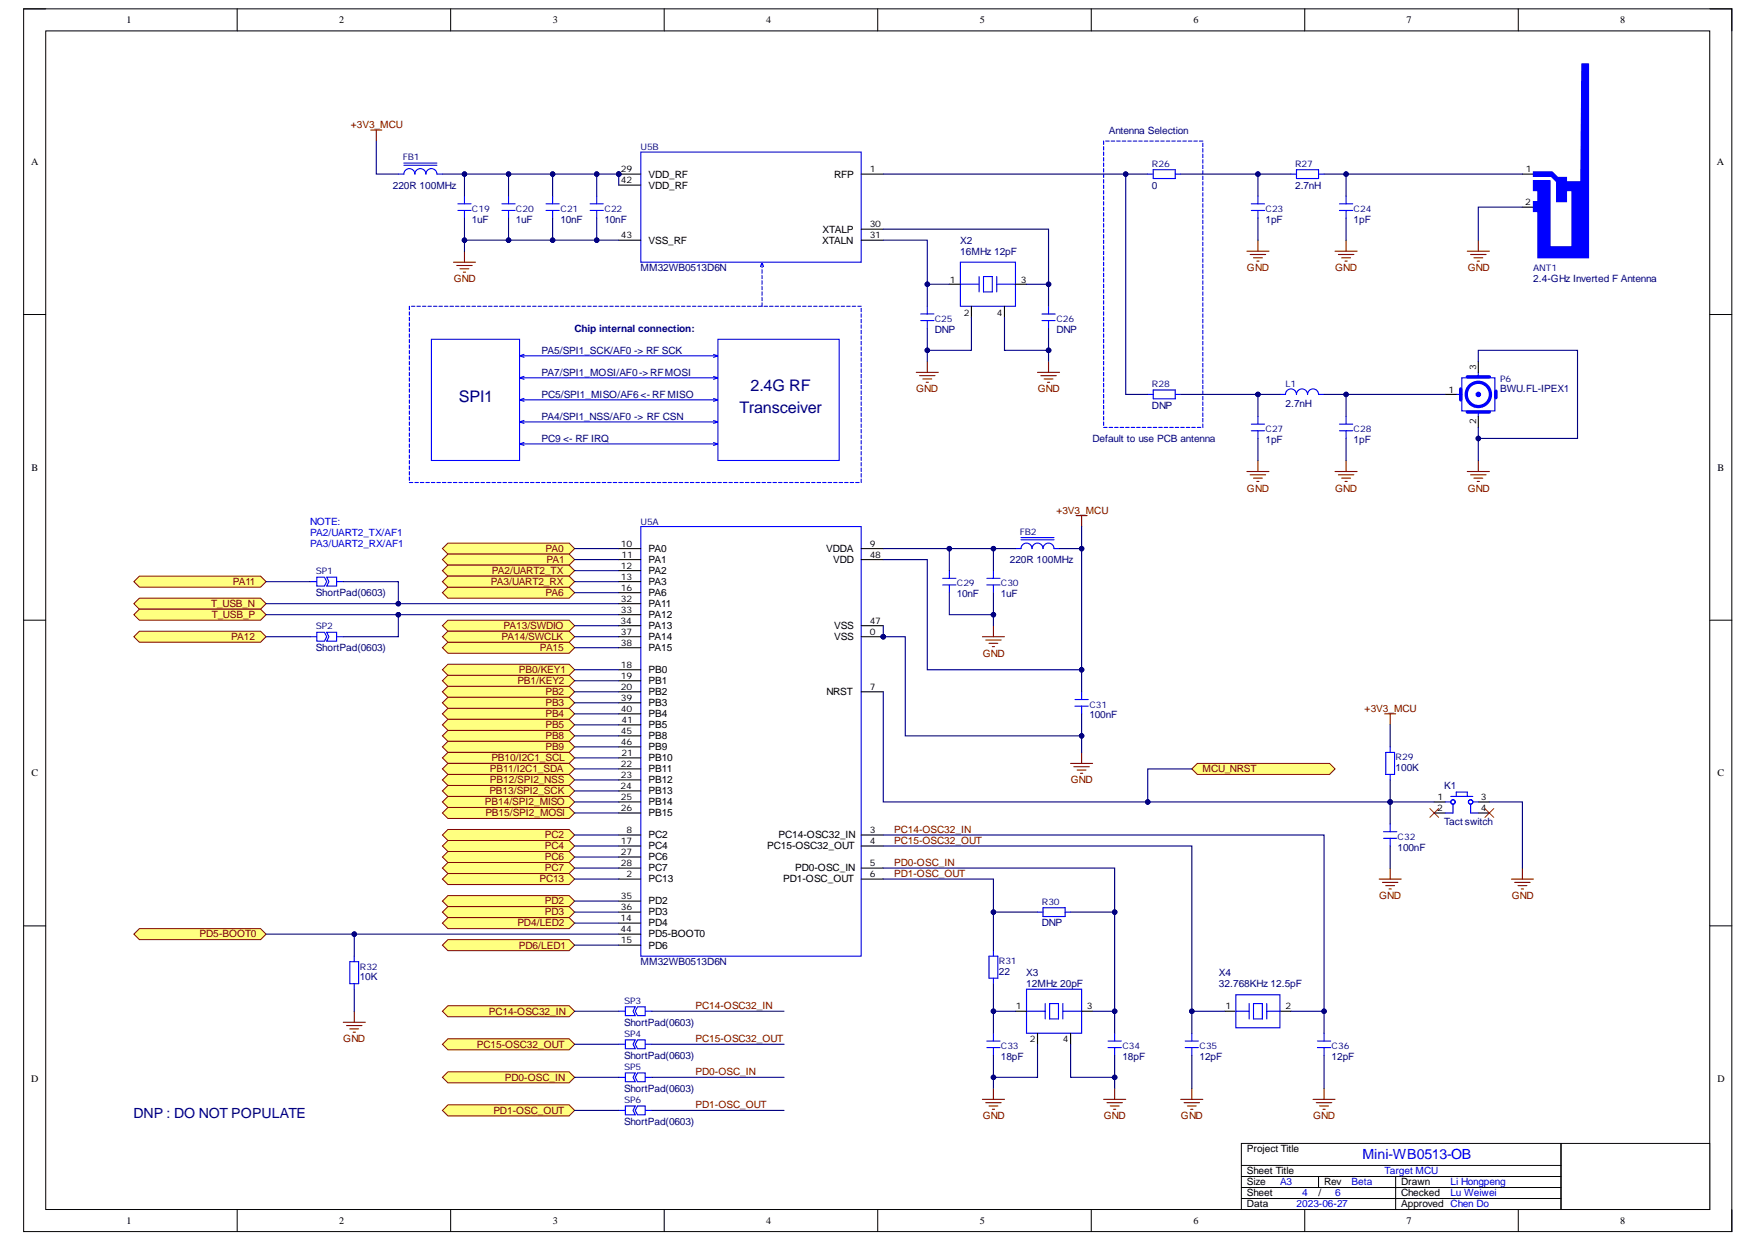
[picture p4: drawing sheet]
<svg xmlns="http://www.w3.org/2000/svg" width="297mm" height="210mm" viewBox="0 0 297 210" stroke-linecap="round" stroke-linejoin="round" font-family="sans-serif">
<defs><g id="words">
<g font-size="2.7" fill="#000080">
<text x="77.6" y="68">SPI1</text>
<text x="125" y="69.8">Transceiver</text>
<text x="126.9" y="66.1">2.4G RF</text>
</g>
<text font-size="2.4" fill="#000080" x="22.6" y="189">DNP : DO NOT POPULATE</text>
<text font-size="2.4" fill="#00f" x="230.4" y="195.9">Mini-WB0513-OB</text>
<g font-size="1.7">
<text x="21.4" y="3.9">1</text>
<text x="57.4" y="3.9">2</text>
<text x="93.5" y="3.9">3</text>
<text x="129.5" y="3.9">4</text>
<text x="165.6" y="3.9">5</text>
<text x="201.8" y="3.9">6</text>
<text x="237.8" y="3.9">7</text>
<text x="273.9" y="3.9">8</text>
<text x="5.2" y="27.9">A</text>
<text x="290.3" y="27.9">A</text>
<text x="109.6" y="30">VDD_RF</text>
<text x="109.6" y="31.9">VDD_RF</text>
<text x="141" y="30">RFP</text>
<text x="109.6" y="41.2">VSS_RF</text>
<text x="139" y="41.2">XTALN</text>
<text x="139.1" y="39.3">XTALP</text>
<text x="5.3" y="79.5">B</text>
<text x="290.3" y="79.5">B</text>
<text x="109.6" y="93.3">PA0</text>
<text x="109.6" y="95.2">PA1</text>
<text x="139.7" y="93.3">VDDA</text>
<text x="140.9" y="95.2">VDD</text>
<text x="109.6" y="97">PA2</text>
<text x="109.6" y="98.9">PA3</text>
<text x="109.6" y="100.8">PA6</text>
<text x="109.6" y="102.6">PA11</text>
<text x="109.6" y="104.5">PA12</text>
<text x="109.6" y="106.3">PA13</text>
<text x="141" y="106.3">VSS</text>
<text x="109.6" y="113.8">PB0</text>
<text x="109.6" y="108.2">PA14</text>
<text x="109.6" y="110.1">PA15</text>
<text x="141" y="108.2">VSS</text>
<text x="109.6" y="115.6">PB1</text>
<text x="109.6" y="117.5">PB2</text>
<text x="109.6" y="119.4">PB3</text>
<text x="139.8" y="117.5">NRST</text>
<text x="109.6" y="121.2">PB4</text>
<text x="109.6" y="124.9">PB8</text>
<text x="109.6" y="123.1">PB5</text>
<text x="5.3" y="131.2">C</text>
<text x="109.6" y="128.7">PB10</text>
<text x="109.6" y="130.5">PB11</text>
<text x="109.6" y="126.8">PB9</text>
<text x="290.3" y="131.2">C</text>
<text x="109.6" y="132.4">PB12</text>
<text x="109.6" y="134.2">PB13</text>
<text x="109.6" y="136.1">PB14</text>
<text x="109.6" y="138">PB15</text>
<text x="109.6" y="143.5">PC4</text>
<text x="109.6" y="141.7">PC2</text>
<text x="129.7" y="143.5">PC15-OSC32_OUT</text>
<text x="131.6" y="141.7">PC14-OSC32_IN</text>
<text x="109.6" y="149.1">PC13</text>
<text x="109.6" y="145.4">PC6</text>
<text x="109.6" y="147.2">PC7</text>
<text x="132.4" y="149.1">PD1-OSC_OUT</text>
<text x="134.4" y="147.2">PD0-OSC_IN</text>
<text x="109.6" y="154.7">PD3</text>
<text x="109.6" y="152.8">PD2</text>
<text x="109.6" y="158.4">PD5-BOOT0</text>
<text x="109.6" y="156.5">PD4</text>
<text x="109.6" y="160.4">PD6</text>
<text x="5.2" y="182.8">D</text>
<text x="290.3" y="182.8">D</text>
<text x="210.8" y="194.8">Project Title</text>
<text x="210.8" y="198.5">Sheet Title</text>
<text x="210.8" y="202.2">Sheet</text>
<text x="210.8" y="200.3">Size</text>
<text x="222.9" y="202.2">/</text>
<text x="223.8" y="200.3">Rev</text>
<text x="236.9" y="202.2">Checked</text>
<text x="236.9" y="200.3">Drawn</text>
<text x="21.4" y="206.8">1</text>
<text x="57.4" y="206.8">2</text>
<text x="93.5" y="206.8">3</text>
<text x="129.5" y="206.8">4</text>
<text x="165.6" y="206.8">5</text>
<text x="201.8" y="206.8">6</text>
<text x="210.8" y="204.1">Data</text>
<text x="236.9" y="204.1">Approved Chen Do</text>
<text x="237.8" y="206.8">7</text>
<text x="273.9" y="206.8">8</text>
</g>
<g font-size="1.7" fill="#800000">
<text x="59.3" y="21.6">+3V3_MCU</text>
<text x="76.7" y="47.7">GND</text>
<text x="210.8" y="45.8">GND</text>
<text x="225.7" y="45.8">GND</text>
<text x="248.1" y="45.8">GND</text>
<text x="154.9" y="66.3">GND</text>
<text x="175.5" y="66.3">GND</text>
<text x="210.8" y="83.1">GND</text>
<text x="225.7" y="83.1">GND</text>
<text x="248.1" y="83.1">GND</text>
<text x="178.6" y="86.8">+3V3_MCU</text>
<text x="92.2" y="93.3">PA0</text>
<text x="92.4" y="95.2">PA1</text>
<text x="39.3" y="98.9">PA11</text>
<text x="83" y="98.9">PA3/UART2_RX</text>
<text x="83.2" y="97">PA2/UART2_TX</text>
<text x="92.2" y="100.8">PA6</text>
<text x="35.7" y="102.6">T_USB_N</text>
<text x="35.8" y="104.5">T_USB_P</text>
<text x="85.1" y="106.3">PA13/SWDIO</text>
<text x="39.1" y="108.2">PA12</text>
<text x="84.8" y="108.2">PA14/SWCLK</text>
<text x="87.7" y="113.8">PB0/KEY1</text>
<text x="91.3" y="110.1">PA15</text>
<text x="166.2" y="111">GND</text>
<text x="87.5" y="115.6">PB1/KEY2</text>
<text x="92.2" y="117.5">PB2</text>
<text x="92.2" y="119.4">PB3</text>
<text x="92.2" y="121.2">PB4</text>
<text x="92.2" y="124.9">PB8</text>
<text x="92.2" y="123.1">PB5</text>
<text x="230.7" y="120.3">+3V3_MCU</text>
<text x="82.8" y="130.5">PB11/I2C1_SDA</text>
<text x="83.1" y="128.7">PB10/I2C1_SCL</text>
<text x="92.2" y="126.8">PB9</text>
<text x="203.3" y="130.5">MCU_NRST</text>
<text x="82" y="136.1">PB14/SPI2_MISO</text>
<text x="82.1" y="138">PB15/SPI2_MOSI</text>
<text x="82.7" y="134.2">PB13/SPI2_SCK</text>
<text x="82.8" y="132.4">PB12/SPI2_NSS</text>
<text x="181" y="132.4">GND</text>
<text x="92.1" y="141.7">PC2</text>
<text x="92.1" y="143.5">PC4</text>
<text x="151.2" y="140.7">PC14-OSC32_IN</text>
<text x="151.2" y="142.6">PC15-OSC32_OUT</text>
<text x="91.2" y="149.1">PC13</text>
<text x="92.1" y="145.4">PC6</text>
<text x="92.1" y="147.2">PC7</text>
<text x="151.2" y="146.3">PD0-OSC_IN</text>
<text x="151.2" y="148.2">PD1-OSC_OUT</text>
<text x="92.1" y="152.8">PD2</text>
<text x="92.1" y="154.7">PD3</text>
<text x="233.2" y="151.9">GND</text>
<text x="255.6" y="151.9">GND</text>
<text x="33.8" y="158.4">PD5-BOOT0</text>
<text x="87.5" y="156.5">PD4/LED2</text>
<text x="87.7" y="160.4">PD6/LED1</text>
<text x="82.7" y="171.5">PC14-OSC32_IN</text>
<text x="117.6" y="170.6">PC14-OSC32_IN</text>
<text x="58" y="176.2">GND</text>
<text x="80.6" y="177.1">PC15-OSC32_OUT</text>
<text x="117.6" y="176.2">PC15-OSC32_OUT</text>
<text x="85.4" y="182.7">PD0-OSC_IN</text>
<text x="117.6" y="181.7">PD0-OSC_IN</text>
<text x="83.4" y="188.2">PD1-OSC_OUT</text>
<text x="117.6" y="187.3">PD1-OSC_OUT</text>
<text x="166.2" y="189.2">GND</text>
<text x="186.6" y="189.2">GND</text>
<text x="199.7" y="189.2">GND</text>
<text x="222" y="189.2">GND</text>
</g>
<g font-size="1.7" fill="#000080">
<text x="187.5" y="22.6">Antenna Selection</text>
<text x="66.4" y="31.9">220R 100MHz</text>
<text x="194.7" y="31.9">0</text>
<text x="218.9" y="31.9">2.7nH</text>
<text x="79.8" y="37.6">1uF</text>
<text x="87.2" y="37.6">1uF</text>
<text x="94.7" y="37.6">10nF</text>
<text x="102.2" y="37.6">10nF</text>
<text x="162.3" y="41.2">X2</text>
<text x="213.9" y="37.6">1pF</text>
<text x="228.8" y="37.6">1pF</text>
<text x="108.3" y="45.8">MM32WB0513D6N</text>
<text x="162.3" y="43">16MHz 12pF</text>
<text x="259.2" y="47.7">2.4-GHz Inverted F Antenna</text>
<text x="91.5" y="59.8">PA5/SPI1_SCK/AF0 -&gt; RF SCK</text>
<text x="97.1" y="56">Chip internal connection:</text>
<text x="158" y="56.2">DNP</text>
<text x="178.6" y="56.2">DNP</text>
<text x="91.5" y="63.5">PA7/SPI1_MOSI/AF0-&gt;RFMOSI</text>
<text x="91.5" y="70.9">PA4/SPI1_NSS/AF0 -&gt; RF CSN</text>
<text x="91.5" y="67.2">PC5/SPI1_MISO/AF6 &lt;- RF MISO</text>
<text x="194.7" y="69.1">DNP</text>
<text x="217.3" y="68.7">2.7nH</text>
<text x="253.6" y="66.3">BWU.FL-IPEX1</text>
<text x="91.5" y="74.6">PC9 &lt;- RF IRQ</text>
<text x="184.7" y="74.6">Default to use PCB antenna</text>
<text x="213.9" y="74.9">1pF</text>
<text x="228.8" y="74.9">1pF</text>
<text x="170.7" y="95.2">220R 100MHz</text>
<text x="53.4" y="100.8">ShortPad(0603)</text>
<text x="161.8" y="100.9">10nF</text>
<text x="169.2" y="100.9">1uF</text>
<text x="53.4" y="110.1">ShortPad(0603)</text>
<text x="184.2" y="121.4">100nF</text>
<text x="235.9" y="130.3">100K</text>
<text x="244.1" y="133.3">K1</text>
<text x="236.3" y="143.8">100nF</text>
<text x="244.1" y="139.5">Tact switch</text>
<text x="176.1" y="156.5">DNP</text>
<text x="60.8" y="165.7">10K</text>
<text x="108.3" y="163.1">MM32WB0513D6N</text>
<text x="168.9" y="164.7">22</text>
<text x="173.5" y="165">X3</text>
<text x="173.5" y="166.9">12MHz 20pF</text>
<text x="206.1" y="165">X4</text>
<text x="206.1" y="166.9">32.768KHz 12.5pF</text>
<text x="105.5" y="173.4">ShortPad(0603)</text>
<text x="105.5" y="178.9">ShortPad(0603)</text>
<text x="169.2" y="179.1">18pF</text>
<text x="189.8" y="179.1">18pF</text>
<text x="202.8" y="179.1">12pF</text>
<text x="225.1" y="179.1">12pF</text>
<text x="105.5" y="184.5">ShortPad(0603)</text>
<text x="105.5" y="190.1">ShortPad(0603)</text>
</g>
<g font-size="1.7" fill="#00f">
<text x="52.5" y="88.7">NOTE:</text>
<text x="52.5" y="90.5">PA2/UART2_TX/AF1</text>
<text x="52.5" y="92.4">PA3/UART2_RX/AF1</text>
<text x="216.4" y="200.3">A3</text>
<text x="220.1" y="202.2">4</text>
<text x="225.7" y="202.2">6</text>
<text x="228.5" y="200.3">Beta</text>
<text x="234.1" y="198.5">Target MCU</text>
<text x="245.2" y="200.3">Li Hongpeng</text>
<text x="245.2" y="202.2">Lu Weiwei</text>
<text x="219.2" y="204.1">2023-06-27</text>
</g>
<g font-size="1.5" fill="#000080">
<text x="68.1" y="27">FB1</text>
<text x="108.3" y="25.4">U5B</text>
<text x="194.7" y="28.1">R26</text>
<text x="218.9" y="28.1">R27</text>
<text x="79.8" y="35.8">C19</text>
<text x="87.2" y="35.8">C20</text>
<text x="94.7" y="35.8">C21</text>
<text x="102.2" y="35.8">C22</text>
<text x="213.9" y="35.8">C23</text>
<text x="228.8" y="35.8">C24</text>
<text x="259.2" y="45.8">ANT1</text>
<text x="158" y="54.4">C25</text>
<text x="178.6" y="54.4">C26</text>
<text x="194.7" y="65.4">R28</text>
<text x="217.3" y="65.4">L1</text>
<text x="253.6" y="64.5">P6</text>
<text x="213.9" y="73">C27</text>
<text x="228.8" y="73">C28</text>
<text x="108.3" y="88.7">U5A</text>
<text x="172.4" y="90.4">FB2</text>
<text x="53.4" y="97">SP1</text>
<text x="161.8" y="99.1">C29</text>
<text x="169.2" y="99.1">C30</text>
<text x="53.4" y="106.3">SP2</text>
<text x="184.2" y="119.6">C31</text>
<text x="235.9" y="128.5">R29</text>
<text x="236.3" y="141.9">C32</text>
<text x="176.1" y="152.9">R30</text>
<text x="60.8" y="163.9">R32</text>
<text x="168.9" y="163">R31</text>
<text x="105.5" y="169.6">SP3</text>
<text x="105.5" y="175.2">SP4</text>
<text x="169.2" y="177.3">C33</text>
<text x="189.8" y="177.3">C34</text>
<text x="202.8" y="177.3">C35</text>
<text x="225.1" y="177.3">C36</text>
<text x="105.5" y="180.8">SP5</text>
<text x="105.5" y="186.4">SP6</text>
</g>
<g font-size="1.5">
<text x="105" y="29.1">29</text>
<text x="147" y="29.1">1</text>
<text x="257.9" y="29.1">1</text>
<text x="105" y="30.9">42</text>
<text x="257.9" y="34.7">2</text>
<text x="105" y="40.2">43</text>
<text x="147" y="40.2">31</text>
<text x="147" y="38.4">30</text>
<text x="160.6" y="47.8">1</text>
<text x="172.6" y="47.8">3</text>
<text x="162.9" y="53.3">2</text>
<text x="168.5" y="53.3">4</text>
<text x="249.6" y="62.5" transform="rotate(-90 249.6 62.5)">3</text>
<text x="244.9" y="66.4">1</text>
<text x="249.6" y="71.7" transform="rotate(-90 249.6 71.7)">2</text>
<text x="105" y="92.4">10</text>
<text x="105.1" y="94.2">11</text>
<text x="147" y="92.4">9</text>
<text x="147" y="94.2">48</text>
<text x="105" y="96.1">12</text>
<text x="105" y="98">13</text>
<text x="105" y="101.7">32</text>
<text x="105" y="99.8">16</text>
<text x="104.9" y="105.4">34</text>
<text x="105" y="103.5">33</text>
<text x="105" y="107.3">37</text>
<text x="147" y="105.4">47</text>
<text x="147" y="107.3">0</text>
<text x="105" y="112.8">18</text>
<text x="105" y="109.1">38</text>
<text x="105" y="114.7">19</text>
<text x="105" y="116.6">20</text>
<text x="105" y="118.4">39</text>
<text x="147" y="116.6">7</text>
<text x="105" y="120.3">40</text>
<text x="105" y="124">45</text>
<text x="105" y="125.9">46</text>
<text x="105.1" y="122.1">41</text>
<text x="105" y="129.7">22</text>
<text x="105" y="131.5">23</text>
<text x="105.1" y="127.7">21</text>
<text x="104.9" y="133.4">24</text>
<text x="105" y="135.2">25</text>
<text x="105" y="137.1">26</text>
<text x="243" y="137.1">2</text>
<text x="243" y="135.2">1</text>
<text x="250.3" y="135.2">3</text>
<text x="250.3" y="137.1">4</text>
<text x="105" y="142.7">17</text>
<text x="105.9" y="140.8">8</text>
<text x="147" y="140.8">3</text>
<text x="147" y="142.7">4</text>
<text x="105" y="144.5">27</text>
<text x="105" y="146.4">28</text>
<text x="105.9" y="148.3">2</text>
<text x="147" y="146.4">5</text>
<text x="147" y="148.3">6</text>
<text x="104.9" y="155.7">14</text>
<text x="105" y="153.8">36</text>
<text x="105" y="152">35</text>
<text x="104.9" y="157.6">44</text>
<text x="105" y="159.4">15</text>
<text x="171.7" y="170.6">1</text>
<text x="183.7" y="170.6">3</text>
<text x="207.2" y="170.6">1</text>
<text x="217.3" y="170.6">2</text>
<text x="174.1" y="176.2">2</text>
<text x="179.7" y="176.2">4</text>
</g>
</g></defs>
<path d="M4 1.5h288.8v206.6h-288.8z" fill="none" stroke="#000" stroke-width=".17"/>
<path d="M7.7 5.2h281.4v199.2h-281.4z" fill-rule="evenodd" fill="#fff"/>
<g fill="none" stroke="#000" stroke-width=".17">
<path d="M4 1.5h3.7M7.7 5.2h281.4v199.2h-281.4zM40.1 1.5v3.7M76.2 1.5v3.7M112.3 1.5v3.7M148.4 1.5v3.7M184.5 1.5v3.7M220.6 1.5v3.7M256.7 1.5v3.7M289.1 1.5h3.7v3.7M4 53.2h3.7M289.1 53.2h3.7"/>
<path d="M4 104.8h3.7M289.1 104.8h3.7M4 156.5h3.7M289.1 156.5h3.7M40.1 204.4v3.7M76.2 204.4v3.7M112.3 204.4v3.7M148.4 204.4v3.7M184.5 204.4v3.7M220.6 204.4v3.7M256.7 204.4v3.7M292.8 204.4v3.7"/>
</g>
<path d="M209.9 193.2h79.2v11.2h-79.2z" fill-rule="evenodd" fill="#fff"/>
<path d="M209.9 193.2h79.2v11.2h-79.2zM209.9 198.8h54M209.9 197h54M222.9 198.8v1.9M236 198.8v5.6M263.9 193.2v11.2M209.9 202.6h54M209.9 200.7h54" fill="none" stroke="#000" stroke-width=".17"/>
<path d="M241.7 136.7l1.5 1.4M243.2 136.7l-1.5 1.4M251 136.7l1.5 1.4M252.5 136.7l-1.5 1.4" fill="none" stroke="#f00" stroke-width=".17"/>
<g fill="none" stroke="#800000" stroke-width=".19">
<path d="M234.1 120.6h1.9M235 120.6v1.9M233.2 148.6h3.7M233.7 149.1h2.6M234.3 149.7h1.5M234.8 150.2h.4M235 146.7v1.9M255.5 148.6h3.7M256.1 149.1h2.6M256.6 149.7h1.5M257.2 150.2h.4M257.4 146.7v1.9"/>
<path d="M166.1 185.8h3.7M166.6 186.4h2.7M167.2 186.9h1.5M167.8 187.5h.3M167.9 183.9v1.9M186.6 185.8h3.7M187.1 186.4h2.7M187.7 186.9h1.5M188.3 187.5h.3M188.4 183.9v1.9M199.6 185.8h3.8M200.2 186.4h2.6"/>
<path d="M200.7 186.9h1.5M201.3 187.5h.4M201.5 183.9v1.9M222 185.8h3.7M222.5 186.4h2.6M223.1 186.9h1.5M223.7 187.5h.3M223.8 183.9v1.9"/>
</g>
<g fill="none" stroke="#00f" stroke-width=".19">
<path d="M234.3 127.2h1.5v3.7h-1.5zM235 126.2v1M235 130.9v.9M235 139.3v1.3M244.3 135.5h1M245.3 134.6h3.7M245.6 135.9v1.5h-1.3M246.2 134.6v-.7h1.9v.7M248.6 135.9v1.5h1.3M249 135.5h.9M175.4 154.1h.9M176.3 153.4h3.8v1.5h-3.8z"/>
<path d="M180.1 154.1h.9M233.9 141.7h2.2M233.9 140.6h2.2M235 141.7v1.3M166.8 177h2.3M166.8 175.9h2.3M167.9 174.6v1.3M167.9 177v1.4M187.3 177h2.3M187.3 175.9h2.3M188.4 174.6v1.3M188.4 177v1.4"/>
<path d="M200.4 177h2.2M200.4 175.9h2.2M201.5 174.6v1.3M201.5 177v1.4M222.7 177h2.3M222.7 175.9h2.3M223.8 174.6v1.3M223.8 177v1.4"/>
<circle cx="245.6" cy="135.5" r=".37"/>
<circle cx="248.6" cy="135.5" r=".37"/>
</g>
<path d="M242.5 135.5h1.8M242.5 137.4h1.8M249.9 135.5h1.9M249.9 137.4h1.9" fill="none" stroke="#000" stroke-width=".19"/>
<path d="M167.2 161.6h1.5v3.7h-1.5zM167.9 160.7v.9M167.9 165.3v.9" fill="none" stroke="#00f" stroke-width=".18"/>
<path d="M173.5 167.2h9.4v7.4h-9.4z" fill-rule="evenodd" fill="#fff"/>
<path d="M173.5 167.2h9.4v7.4h-9.4zM173.5 170.9h3.2M176.7 169.6v2.6M177.5 169.6h1.4v2.6h-1.4zM179.7 170.9h3.2M179.7 169.6v2.6" fill="none" stroke="#00f" stroke-width=".19"/>
<path d="M171.7 170.9h1.8M175.4 174.6v1.9M181 174.6v1.9M182.9 170.9h1.8M207.1 170.9h1.8M216.4 170.9h1.9" fill="none" stroke="#000" stroke-width=".19"/>
<path d="M208.9 168.1h7.5v5.6h-7.5z" fill-rule="evenodd" fill="#fff"/>
<path d="M208.9 168.1h7.5v5.6h-7.5zM208.9 170.9h2.3M211.2 169.6v2.6M211.9 169.6h1.5v2.6h-1.5zM214.2 170.9h2.2M214.2 169.6v2.6" fill="none" stroke="#00f" stroke-width=".19"/>
<path d="M74.8 109.5l.9-1h20.5l1 1-1 .9h-20.5z" fill-rule="evenodd" fill="#ffff80"/>
<path d="M74.8 109.5l.9-1h20.5l1 1-1 .9h-20.5z" fill="none" stroke="#800000" stroke-width=".17"/>
<path d="M75.7 104.8h20.5l1 .9-1 1h-20.5l-.9-1z" fill-rule="evenodd" fill="#ffff80"/>
<path d="M75.7 104.8h20.5l1 .9-1 1h-20.5l-.9-1z" fill="none" stroke="#800000" stroke-width=".17"/>
<path d="M74.8 107.6l.9-.9h20.5l1 .9-1 .9h-20.5z" fill-rule="evenodd" fill="#ffff80"/>
<path d="M74.8 107.6l.9-.9h20.5l1 .9-1 .9h-20.5z" fill="none" stroke="#800000" stroke-width=".17"/>
<path d="M22.6 102l1-.9h20.5l.9 .9-.9 1h-20.5z" fill-rule="evenodd" fill="#ffff80"/>
<path d="M22.6 102l1-.9h20.5l.9 .9-.9 1h-20.5z" fill="none" stroke="#800000" stroke-width=".17"/>
<path d="M22.6 103.9l1-.9h20.5l.9 .9-.9 .9h-20.5z" fill-rule="evenodd" fill="#ffff80"/>
<path d="M22.6 103.9l1-.9h20.5l.9 .9-.9 .9h-20.5z" fill="none" stroke="#800000" stroke-width=".17"/>
<path d="M74.8 92.7l.9-.9h20.5l1 .9-1 .9h-20.5z" fill-rule="evenodd" fill="#ffff80"/>
<path d="M74.8 92.7l.9-.9h20.5l1 .9-1 .9h-20.5z" fill="none" stroke="#800000" stroke-width=".17"/>
<path d="M75.7 99.2h20.5l1 1-1 .9h-20.5l-.9-.9z" fill-rule="evenodd" fill="#ffff80"/>
<path d="M75.7 99.2h20.5l1 1-1 .9h-20.5l-.9-.9z" fill="none" stroke="#800000" stroke-width=".17"/>
<path d="M22.6 98.3l1-.9h20.5l.9 .9-.9 .9h-20.5z" fill-rule="evenodd" fill="#ffff80"/>
<path d="M22.6 98.3l1-.9h20.5l.9 .9-.9 .9h-20.5z" fill="none" stroke="#800000" stroke-width=".17"/>
<path d="M22.6 107.6l1-.9h20.5l.9 .9-.9 .9h-20.5z" fill-rule="evenodd" fill="#ffff80"/>
<path d="M22.6 107.6l1-.9h20.5l.9 .9-.9 .9h-20.5z" fill="none" stroke="#800000" stroke-width=".17"/>
<path d="M74.8 94.6l.9-1h20.5l1 1-1 .9h-20.5z" fill-rule="evenodd" fill="#ffff80"/>
<path d="M74.8 94.6l.9-1h20.5l1 1-1 .9h-20.5z" fill="none" stroke="#800000" stroke-width=".17"/>
<path d="M52.4 98.3h1.2M56.9 98.3h1.1" fill="none" stroke="#00f" stroke-width=".18"/>
<path d="M53.6 97.6h1.3l.3 .7-.3 .7h-1.3z" fill-rule="evenodd" fill="#fff"/>
<path d="M53.6 97.6h1.3l.3 .7-.3 .7h-1.3z" fill="none" stroke="#00f" stroke-width=".18"/>
<path d="M55.2 97.6h1.7v1.4h-1.7l.4-.7z" fill-rule="evenodd" fill="#fff"/>
<path d="M55.2 97.6h1.7v1.4h-1.7l.4-.7zM52.4 107.6h1.2M56.9 107.6h1.1" fill="none" stroke="#00f" stroke-width=".18"/>
<path d="M53.6 106.9h1.3l.3 .7-.3 .8h-1.3z" fill-rule="evenodd" fill="#fff"/>
<path d="M53.6 106.9h1.3l.3 .7-.3 .8h-1.3z" fill="none" stroke="#00f" stroke-width=".18"/>
<path d="M55.2 106.9h1.7v1.5h-1.7l.4-.8z" fill-rule="evenodd" fill="#fff"/>
<path d="M55.2 106.9h1.7v1.5h-1.7l.4-.8z" fill="none" stroke="#00f" stroke-width=".18"/>
<path d="M74.8 96.4l.9-.9h20.5l1 .9-1 1h-20.5z" fill-rule="evenodd" fill="#ffff80"/>
<path d="M74.8 96.4l.9-.9h20.5l1 .9-1 1h-20.5z" fill="none" stroke="#800000" stroke-width=".17"/>
<path d="M74.8 98.3l.9-.9h20.5l1 .9-1 .9h-20.5z" fill-rule="evenodd" fill="#ffff80"/>
<path d="M74.8 98.3l.9-.9h20.5l1 .9-1 .9h-20.5z" fill="none" stroke="#800000" stroke-width=".17"/>
<path d="M74.8 116.9l.9-.9h20.5l1 .9-1 .9h-20.5z" fill-rule="evenodd" fill="#ffff80"/>
<path d="M74.8 116.9l.9-.9h20.5l1 .9-1 .9h-20.5z" fill="none" stroke="#800000" stroke-width=".17"/>
<path d="M75.7 119.7h20.5l1 .9-1 1h-20.5l-.9-1z" fill-rule="evenodd" fill="#ffff80"/>
<path d="M75.7 119.7h20.5l1 .9-1 1h-20.5l-.9-1z" fill="none" stroke="#800000" stroke-width=".17"/>
<path d="M74.8 124.4l.9-1h20.5l1 1-1 .9h-20.5z" fill-rule="evenodd" fill="#ffff80"/>
<path d="M74.8 124.4l.9-1h20.5l1 1-1 .9h-20.5z" fill="none" stroke="#800000" stroke-width=".17"/>
<path d="M75.7 125.3h20.5l1 .9-1 1h-20.5l-.9-1z" fill-rule="evenodd" fill="#ffff80"/>
<path d="M75.7 125.3h20.5l1 .9-1 1h-20.5l-.9-1z" fill="none" stroke="#800000" stroke-width=".17"/>
<path d="M74.8 118.8l.9-1h20.5l1 1-1 .9h-20.5z" fill-rule="evenodd" fill="#ffff80"/>
<path d="M74.8 118.8l.9-1h20.5l1 1-1 .9h-20.5z" fill="none" stroke="#800000" stroke-width=".17"/>
<path d="M74.8 128.1l.9-.9h20.5l1 .9-1 .9h-20.5z" fill-rule="evenodd" fill="#ffff80"/>
<path d="M74.8 128.1l.9-.9h20.5l1 .9-1 .9h-20.5z" fill="none" stroke="#800000" stroke-width=".17"/>
<path d="M74.8 129.9l.9-.9h20.5l1 .9-1 1h-20.5z" fill-rule="evenodd" fill="#ffff80"/>
<path d="M74.8 129.9l.9-.9h20.5l1 .9-1 1h-20.5z" fill="none" stroke="#800000" stroke-width=".17"/>
<path d="M75.7 140.2h20.5l1 .9-1 1h-20.5l-.9-1z" fill-rule="evenodd" fill="#ffff80"/>
<path d="M75.7 140.2h20.5l1 .9-1 1h-20.5l-.9-1z" fill="none" stroke="#800000" stroke-width=".17"/>
<path d="M74.8 143l.9-.9h20.5l1 .9-1 .9h-20.5z" fill-rule="evenodd" fill="#ffff80"/>
<path d="M74.8 143l.9-.9h20.5l1 .9-1 .9h-20.5z" fill="none" stroke="#800000" stroke-width=".17"/>
<path d="M74.8 144.8l.9-.9h20.5l1 .9-1 1h-20.5z" fill-rule="evenodd" fill="#ffff80"/>
<path d="M74.8 144.8l.9-.9h20.5l1 .9-1 1h-20.5z" fill="none" stroke="#800000" stroke-width=".17"/>
<path d="M75.7 145.8h20.5l1 .9-1 .9h-20.5l-.9-.9z" fill-rule="evenodd" fill="#ffff80"/>
<path d="M75.7 145.8h20.5l1 .9-1 .9h-20.5l-.9-.9z" fill="none" stroke="#800000" stroke-width=".17"/>
<path d="M74.8 148.6l.9-1h20.5l1 1-1 .9h-20.5z" fill-rule="evenodd" fill="#ffff80"/>
<path d="M74.8 148.6l.9-1h20.5l1 1-1 .9h-20.5z" fill="none" stroke="#800000" stroke-width=".17"/>
<path d="M74.8 152.3l.9-.9h20.5l1 .9-1 .9h-20.5z" fill-rule="evenodd" fill="#ffff80"/>
<path d="M74.8 152.3l.9-.9h20.5l1 .9-1 .9h-20.5z" fill="none" stroke="#800000" stroke-width=".17"/>
<path d="M74.8 154.1l.9-.9h20.5l1 .9-1 1h-20.5z" fill-rule="evenodd" fill="#ffff80"/>
<path d="M74.8 154.1l.9-.9h20.5l1 .9-1 1h-20.5z" fill="none" stroke="#800000" stroke-width=".17"/>
<path d="M22.6 157.9l1-1h20.5l.9 1-.9 .9h-20.5z" fill-rule="evenodd" fill="#ffff80"/>
<path d="M22.6 157.9l1-1h20.5l.9 1-.9 .9h-20.5z" fill="none" stroke="#800000" stroke-width=".17"/>
<path d="M74.8 170.9l.9-.9h20.5l1 .9-1 .9h-20.5z" fill-rule="evenodd" fill="#ffff80"/>
<path d="M74.8 170.9l.9-.9h20.5l1 .9-1 .9h-20.5z" fill="none" stroke="#800000" stroke-width=".17"/>
<path d="M74.8 176.5l.9-.9h20.5l1 .9-1 .9h-20.5z" fill-rule="evenodd" fill="#ffff80"/>
<path d="M74.8 176.5l.9-.9h20.5l1 .9-1 .9h-20.5z" fill="none" stroke="#800000" stroke-width=".17"/>
<path d="M74.8 182.1l.9-1h20.5l1 1-1 .9h-20.5z" fill-rule="evenodd" fill="#ffff80"/>
<path d="M74.8 182.1l.9-1h20.5l1 1-1 .9h-20.5z" fill="none" stroke="#800000" stroke-width=".17"/>
<path d="M75.7 186.7h20.5l1 1-1 .9h-20.5l-.9-.9z" fill-rule="evenodd" fill="#ffff80"/>
<path d="M75.7 186.7h20.5l1 1-1 .9h-20.5l-.9-.9z" fill="none" stroke="#800000" stroke-width=".17"/>
<path d="M104.6 170.9h1.1M109.1 170.9h1.1" fill="none" stroke="#00f" stroke-width=".18"/>
<path d="M107.8 170.2h1.3v1.4h-1.3l-.4-.7z" fill-rule="evenodd" fill="#fff"/>
<path d="M107.8 170.2h1.3v1.4h-1.3l-.4-.7z" fill="none" stroke="#00f" stroke-width=".18"/>
<path d="M105.7 170.2h1.7l-.4 .7 .4 .7h-1.7z" fill-rule="evenodd" fill="#fff"/>
<path d="M105.7 170.2h1.7l-.4 .7 .4 .7h-1.7z" fill="none" stroke="#00f" stroke-width=".18"/>
<path d="M104.6 176.5h1.1M109.1 176.5h1.1" fill="none" stroke="#00f" stroke-width=".19"/>
<path d="M107.8 175.7h1.3v1.5h-1.3l-.4-.7z" fill-rule="evenodd" fill="#fff"/>
<path d="M107.8 175.7h1.3v1.5h-1.3l-.4-.7z" fill="none" stroke="#00f" stroke-width=".19"/>
<path d="M105.7 175.7h1.7l-.4 .8 .4 .7h-1.7z" fill-rule="evenodd" fill="#fff"/>
<path d="M105.7 175.7h1.7l-.4 .8 .4 .7h-1.7zM104.6 182.1h1.1M109.1 182.1h1.1" fill="none" stroke="#00f" stroke-width=".19"/>
<path d="M107.8 181.3h1.3v1.5h-1.3l-.4-.7z" fill-rule="evenodd" fill="#fff"/>
<path d="M107.8 181.3h1.3v1.5h-1.3l-.4-.7z" fill="none" stroke="#00f" stroke-width=".19"/>
<path d="M105.7 181.3h1.7l-.4 .8 .4 .7h-1.7z" fill-rule="evenodd" fill="#fff"/>
<path d="M104.6 187.7h1.1M105.7 181.3h1.7l-.4 .8 .4 .7h-1.7zM109.1 187.7h1.1" fill="none" stroke="#00f" stroke-width=".19"/>
<path d="M107.8 186.9h1.3v1.5h-1.3l-.4-.7z" fill-rule="evenodd" fill="#fff"/>
<path d="M107.8 186.9h1.3v1.5h-1.3l-.4-.7z" fill="none" stroke="#00f" stroke-width=".19"/>
<path d="M105.7 186.9h1.7l-.4 .8 .4 .7h-1.7z" fill-rule="evenodd" fill="#fff"/>
<g fill="none" stroke="#00f" stroke-width=".19">
<path d="M211.5 35.6h2.3M211.5 34.5h2.3M212.7 33.1v1.4M212.7 35.6v1.3M226.4 35.6h2.3M226.4 34.5h2.3M227.6 33.1v1.4M227.6 35.6v1.3M211.5 72.8h2.3M211.5 71.7h2.3M212.7 70.4v1.3M212.7 72.8v1.3"/>
<path d="M226.4 72.8h2.3M226.4 71.7h2.3M227.6 70.4v1.3M227.6 72.8v1.3M105.7 186.9h1.7l-.4 .8 .4 .7h-1.7z"/>
</g>
<g fill="none" stroke="#800000" stroke-width=".19">
<path d="M210.8 42.5h3.7M211.4 43h2.6M211.9 43.6h1.5M212.5 44.1h.3M212.7 40.6v1.9M225.7 42.5h3.7M226.3 43h2.6M226.8 43.6h1.5M227.4 44.1h.4M227.6 40.6v1.9M248.1 42.5h3.7M248.6 43h2.6"/>
<path d="M249.2 43.6h1.5M249.7 44.1h.4M249.9 40.6v1.9M210.8 79.7h3.7M212.7 77.8v1.9M225.7 79.7h3.7M227.6 77.8v1.9M211.4 80.2h2.6M211.9 80.8h1.5M212.5 81.4h.3M226.3 80.2h2.6M226.8 80.8h1.5"/>
<path d="M227.4 81.4h.4"/>
</g>
<path d="M162.4 44.3h9.3v7.5h-9.3z" fill-rule="evenodd" fill="#fff"/>
<g fill="none" stroke="#00f" stroke-width=".18">
<path d="M77.4 35.6h2.2M77.4 34.4h2.2M78.5 33.1v1.3M78.5 35.6v1.3M84.9 35.6h2.2M84.9 34.4h2.2M86 33.1v1.3M86 35.6v1.3M155.7 54.2h2.2M155.7 53.1h2.2M156.8 51.8v1.3M156.8 54.2v1.3"/>
<path d="M162.4 44.3h9.3v7.5h-9.3zM162.4 48h3.1M165.5 46.7v2.6M166.3 46.7h1.5v2.6h-1.5zM168.5 48h3.2M168.5 46.7v2.6M159.4 98.9h2.2M159.4 97.7h2.2M160.5 96.4v1.3M160.5 98.9v1.3M166.8 98.9h2.3M166.8 97.7h2.3"/>
<path d="M167.9 96.4v1.3M167.9 98.9v1.3M171.7 92.7h.9"/>
</g>
<path d="M160.5 48h1.9M164.2 51.8v1.8M169.8 51.8v1.8" fill="none" stroke="#000" stroke-width=".18"/>
<path d="M171.7 48h1.8" fill="none" stroke="#000" stroke-width=".19"/>
<g fill="none" stroke="#00f" stroke-width=".19">
<path d="M186.6 23.8v.6M186.6 24.8v.6M186.6 25.7v.6M186.6 26.6v.6M186.6 27.6v.5M186.6 28.5v.6M186.6 29.4v.6M186.6 30.4v.5M186.6 31.3v.6M186.6 32.2v.6M186.6 33.1v.6M186.6 34.1v.6"/>
<path d="M186.6 35v.6M186.6 35.9v.6M186.6 36.9v.6M186.6 37.8v.6M186.6 38.7v.6M186.6 39.7v.5M186.9 23.8h.6M187.9 23.8h.5M188.8 23.8h.6M189.7 23.8h.6M190.7 23.8h.5M191.6 23.8h.6"/>
<path d="M192.5 23.8h.6M193.5 23.8h.5M194.4 23.8h.6M195.3 23.8h.6M196.2 23.8h.6M197.2 23.8h.6M198.1 23.8h.6M199 23.8h.6M200 23.8h.6M200.9 23.8h.6M201.8 23.8h.6M202.8 23.8h.6"/>
<path d="M203.4 24.2v.6M203.4 25.1v.6M203.4 26.1v.5M203.4 27v.6M203.4 27.9v.6M203.4 28.8v.6M203.4 29.8v.6M203.4 30.7v.6M203.4 31.6v.6M203.4 32.6v.5M203.4 33.5v.6M203.4 34.4v.6"/>
<path d="M203.4 35.4v.5M203.4 36.3v.6M203.4 37.2v.6M203.4 38.2v.5M203.4 39.1v.6M176.2 54.2h2.2M176.2 53.1h2.2M177.3 51.8v1.3M177.3 54.2v1.3M186.6 40.6v.6M186.6 41.5v.6M186.6 42.5v.5"/>
<path d="M186.6 43.4v.6M186.6 44.3v.6M186.6 45.3v.5M186.6 46.2v.6M186.6 47.1v.6M186.6 48v.6M186.6 49v.6M186.6 49.9v.6M186.6 50.8v.6M186.6 51.8v.5M186.6 52.7v.6M186.6 53.6v.6"/>
<path d="M186.6 54.6v.5M186.6 55.5v.6M186.6 56.4v.6M186.6 57.4v.5M186.6 58.3v.6M186.6 59.2v.6M203.4 40v.6M203.4 40.9v.6M203.4 41.9v.6M203.4 42.8v.6M203.4 43.7v.6M203.4 44.7v.6"/>
<path d="M203.4 45.6v.6M203.4 46.5v.6M203.4 47.5v.5M203.4 48.4v.6M203.4 49.3v.6M203.4 50.2v.6M203.4 51.2v.6M203.4 52.1v.6M203.4 53v.6M203.4 54v.6M203.4 54.9v.6M203.4 55.8v.6"/>
<path d="M203.4 56.8v.6M203.4 57.7v.6M203.4 58.6v.6M203.4 59.6v.5M186.6 60.1v.6M186.6 61.1v.6M186.6 62v.6M186.6 62.9v.6M186.6 63.9v.6M186.6 64.8v.6M186.6 65.7v.6M186.6 66.7v.5"/>
<path d="M186.6 67.6v.6M186.6 68.5v.6M186.6 69.4v.6M186.6 70.4v.6M186.6 71.3v.6M186.6 72.2h.6M187.5 72.2h.6M188.4 72.2h.6M189.4 72.2h.6M190.3 72.2h.6M191.2 72.2h.6M192.2 72.2h.6"/>
<path d="M193.1 72.2h.6M194 72.2h.6M195 72.2h.5M195.9 72.2h.6M196.8 72.2h.6M197.8 72.2h.5M198.7 72.2h.6M199.6 72.2h.6M200.6 72.2h.5M201.5 72.2h.6M202.4 72.2h.6M203.4 60.5v.6"/>
<path d="M203.4 61.4v.6M203.4 62.3v.6M203.4 63.3v.6M203.4 64.2v.6M203.4 65.1v.6M203.4 66.1v.6M203.4 67v.6M203.4 67.9v.6M203.4 68.9v.5M203.4 69.8v.6M203.4 70.7v.6M203.4 71.7v.5"/>
<path d="M172.6 92.7a.93 .93 0 0 1 .9-.9 .93 .93 0 0 1 1 .9 .93 .93 0 0 1 .9-.9 .93 .93 0 0 1 .9 .9 .93 .93 0 0 1 1-.9 .93 .93 0 0 1 .9 .9h.9M172.6 91.2h5.6M172.6 90.9h5.6M181.7 119.3h2.3M181.7 118.2h2.3M182.9 116.9v1.3M182.9 119.3v1.3"/>
</g>
<g fill="none" stroke="#800000" stroke-width=".18">
<path d="M62.7 22h1.8M63.6 22v1.8M76.7 44.3h3.7M77.2 44.9h2.6M77.8 45.4h1.5M78.3 46h.4M78.5 42.5v1.8M154.9 62.9h3.7M155.5 63.5h2.6M156 64h1.5M156.6 64.6h.4M156.8 61.1v1.8"/>
<path d="M166.1 107.6h3.7M166.6 108.2h2.7M167.2 108.7h1.5M167.8 109.3h.3M167.9 105.7v1.9"/>
</g>
<g fill="none" stroke="#800000" stroke-width=".19">
<path d="M175.4 62.9h3.7M176 63.5h2.6M176.5 64h1.5M177.1 64.6h.4M177.3 61.1v1.8M248.1 79.7h3.7M249.9 77.8v1.9M181.9 87.1h1.9M182.9 87.1v1.9M248.6 80.2h2.6M249.2 80.8h1.5M249.7 81.4h.4"/>
<path d="M181 129h3.7M181.5 129.6h2.7M182.1 130.1h1.5M182.7 130.7h.3M182.9 127.2v1.8"/>
</g>
<path d="M72.9 57.3h14.9v20.5h-14.9z" fill-rule="evenodd" fill="#fff"/>
<g fill="none" stroke="#00f" stroke-width=".18">
<path d="M72.9 57.3h14.9v20.5h-14.9zM88.6 59.9l-.8 .2M120.6 59.9l.8 .2M87.8 60.1h33.6M87.8 60.1l.8 .3M87.8 63.9h33.6M87.8 63.9l.8 .2M87.8 67.6h33.6M87.8 67.6l.8 .2M87.8 71.3h33.6M87.8 71.3l.8 .3M87.8 75h33.6"/>
<path d="M87.8 75l.8 .3M88.6 71.1l-.8 .2M88.6 63.6l-.8 .3M88.6 74.8l-.8 .2M88.6 67.3l-.8 .3M120.6 63.6l.8 .3M120.6 67.3l.8 .3M120.6 71.1l.8 .2M120.6 74.8l.8 .2M121.4 60.1l-.8 .3M121.4 63.9l-.8 .2M121.4 67.6l-.8 .2"/>
<path d="M121.4 71.3l-.8 .3M121.4 75l-.8 .3"/>
</g>
<path d="M121.4 57.3h20.5v20.5h-20.5z" fill-rule="evenodd" fill="#fff"/>
<g fill="none" stroke="#00f" stroke-width=".18">
<path d="M69.2 51.8v.5M69.2 52.7v.6M69.2 53.6v.6M69.2 54.6v.5M69.2 55.5v.6M69.2 56.4v.6M69.2 57.3v.6M69.2 58.3v.6M69.2 59.2v.6M69.6 51.8h.5M70.5 51.8h.6M71.4 51.8h.6"/>
<path d="M72.4 51.8h.5M73.3 51.8h.6M74.2 51.8h.6M75.1 51.8h.6M76.1 51.8h.6M77 51.8h.6M77.9 51.8h.6M78.9 51.8h.6M79.8 51.8h.6M80.7 51.8h.6M81.7 51.8h.6M82.6 51.8h.6"/>
<path d="M83.5 51.8h.6M84.5 51.8h.5M85.4 51.8h.6M86.3 51.8h.6M87.3 51.8h.5M88.2 51.8h.6M89.1 51.8h.6M90 51.8h.6M91 51.8h.6M91.9 51.8h.6M92.8 51.8h.6M93.8 51.8h.6"/>
<path d="M94.7 51.8h.6M95.6 51.8h.6M96.6 51.8h.6M97.5 51.8h.6M98.4 51.8h.6M99.4 51.8h.5M100.3 51.8h.6M101.2 51.8h.6M102.2 51.8h.5M103.1 51.8h.6M104 51.8h.6M105 51.8h.5"/>
<path d="M105.9 51.8h.6M106.8 51.8h.6M107.8 51.8h.5M108.7 51.8h.6M109.6 51.8h.6M110.5 51.8h.6M111.5 51.8h.6M112.4 51.8h.6M113.3 51.8h.6M114.3 51.8h.6M115.2 51.8h.6M116.1 51.8h.6"/>
<path d="M117.1 51.8h.5M118 51.8h.6M118.9 51.8h.6M119.9 51.8h.5M120.8 51.8h.6M121.4 57.3h20.5v20.5h-20.5zM121.7 51.8h.6M122.7 51.8h.5M123.6 51.8h.6M124.5 51.8h.6M125.4 51.8h.6M126.4 51.8h.6"/>
<path d="M127.3 51.8h.6M128.6 45.1l.2-.8 .3 .8M128.8 51.2v.6h-.6M128.8 44.7v.5M128.8 45.6v.6M128.8 46.5v.6M128.8 47.5v.5M128.8 48.4v.6M128.8 49.3v.6M128.8 50.2v.6M129.2 51.8h.6M130.1 51.8h.6"/>
<path d="M131 51.8h.6M132 51.8h.5M132.9 51.8h.6M133.8 51.8h.6M134.8 51.8h.5M135.7 51.8h.6M136.6 51.8h.6M137.6 51.8h.5M138.5 51.8h.6M139.4 51.8h.6M140.4 51.8h.5M141.3 51.8h.6"/>
<path d="M142.2 51.8h.6M143.1 51.8h.6M144.1 51.8h.6M145 51.8h.6M145.6 52.1v.6M145.6 53v.6M145.6 54v.6M145.6 54.9v.6M145.6 55.8v.6M145.6 56.8v.5M145.6 57.7v.6M145.6 58.6v.6"/>
<path d="M145.6 59.6v.5M69.2 60.1v.6M69.2 61.1v.6M69.2 62v.6M69.2 62.9v.6M69.2 63.9v.5M69.2 64.8v.6M69.2 65.7v.6M69.2 66.7v.5M69.2 67.6v.6M69.2 68.5v.6M69.2 69.4v.6"/>
<path d="M69.2 70.4v.6M69.2 71.3v.6M69.2 72.2v.6M69.2 73.2v.5M69.2 74.1v.6M69.2 75v.6M69.2 76v.5M69.2 76.9v.6M69.2 77.8v.6M69.2 78.8v.5M69.2 79.7v.6M145.6 60.5v.6"/>
<path d="M145.6 61.4v.6M145.6 62.3v.6M145.6 63.3v.6M145.6 64.2v.6M145.6 65.1v.6M145.6 66.1v.6M145.6 67v.6M145.6 67.9v.6M145.6 68.9v.5M145.6 69.8v.6M145.6 70.7v.6M145.6 71.7v.5"/>
<path d="M145.6 72.6v.6M145.6 73.5v.6M145.6 74.5v.5M145.6 75.4v.6M145.6 76.3v.6M145.6 77.2v.6M145.6 78.2v.6M145.6 79.1v.6M69.2 80.6v.6M69.2 81.5h.6M70.1 81.5h.6M71.1 81.5h.6"/>
<path d="M72 81.5h.6M72.9 81.5h.6M73.9 81.5h.5M74.8 81.5h.6M75.7 81.5h.6M76.7 81.5h.5M77.6 81.5h.6M78.5 81.5h.6M79.5 81.5h.5M80.4 81.5h.6M81.3 81.5h.6M82.3 81.5h.5"/>
<path d="M83.2 81.5h.6M84.1 81.5h.6M85 81.5h.6M86 81.5h.6M86.9 81.5h.6M87.8 81.5h.6M88.8 81.5h.6M89.7 81.5h.6M90.6 81.5h.6M91.6 81.5h.5M92.5 81.5h.6M93.4 81.5h.6"/>
<path d="M94.4 81.5h.5M95.3 81.5h.6M96.2 81.5h.6M97.2 81.5h.5M98.1 81.5h.6M99 81.5h.6M99.9 81.5h.6M100.9 81.5h.6M101.8 81.5h.6M102.7 81.5h.6M103.7 81.5h.6M104.6 81.5h.6"/>
<path d="M105.5 81.5h.6M106.5 81.5h.5M107.4 81.5h.6M108.3 81.5h.6M109.3 81.5h.5M110.2 81.5h.6M111.1 81.5h.6M112.1 81.5h.5M113 81.5h.6M113.9 81.5h.6M114.9 81.5h.5M115.8 81.5h.6"/>
<path d="M116.7 81.5h.6M117.6 81.5h.6M118.6 81.5h.6M119.5 81.5h.6M120.4 81.5h.6M121.4 81.5h.6M122.3 81.5h.6M123.2 81.5h.6M124.2 81.5h.6M125.1 81.5h.6M126 81.5h.6M127 81.5h.5"/>
<path d="M127.9 81.5h.6M128.8 81.5h.6M129.8 81.5h.5M130.7 81.5h.6M131.6 81.5h.6M132.5 81.5h.6M133.5 81.5h.6M134.4 81.5h.6M135.3 81.5h.6M136.3 81.5h.6M137.2 81.5h.6M138.1 81.5h.6"/>
<path d="M139.1 81.5h.6M140 81.5h.6M140.9 81.5h.6M141.9 81.5h.5M142.8 81.5h.6M143.7 81.5h.6M144.7 81.5h.5M145.6 80v.6M145.6 81v.5"/>
</g>
<path d="M74.8 133.7l.9-1h20.5l1 1-1 .9h-20.5z" fill-rule="evenodd" fill="#ffff80"/>
<path d="M74.8 133.7l.9-1h20.5l1 1-1 .9h-20.5z" fill="none" stroke="#800000" stroke-width=".17"/>
<path d="M74.8 131.8l.9-.9h20.5l1 .9-1 .9h-20.5z" fill-rule="evenodd" fill="#ffff80"/>
<path d="M74.8 131.8l.9-.9h20.5l1 .9-1 .9h-20.5z" fill="none" stroke="#800000" stroke-width=".17"/>
<path d="M74.8 137.4l.9-.9h20.5l1 .9-1 .9h-20.5z" fill-rule="evenodd" fill="#ffff80"/>
<path d="M74.8 137.4l.9-.9h20.5l1 .9-1 .9h-20.5z" fill="none" stroke="#800000" stroke-width=".17"/>
<path d="M74.8 135.5l.9-.9h20.5l1 .9-1 1h-20.5z" fill-rule="evenodd" fill="#ffff80"/>
<path d="M74.8 135.5l.9-.9h20.5l1 .9-1 1h-20.5z" fill="none" stroke="#800000" stroke-width=".17"/>
<path d="M59.1 162.5h1.5v3.7h-1.5zM59.9 161.6v.9M59.9 166.2v1" fill="none" stroke="#00f" stroke-width=".18"/>
<path d="M58 172.8h3.8M58.6 173.3h2.6M59.1 173.9h1.5M59.7 174.4h.4M59.9 170.9v1.9" fill="none" stroke="#800000" stroke-width=".19"/>
<path d="M74.8 122.5l.9-.9h20.5l1 .9-1 .9h-20.5z" fill-rule="evenodd" fill="#ffff80"/>
<path d="M74.8 122.5l.9-.9h20.5l1 .9-1 .9h-20.5z" fill="none" stroke="#800000" stroke-width=".17"/>
<path d="M74.8 115.1l.9-1h20.5l1 1-1 .9h-20.5z" fill-rule="evenodd" fill="#ffff80"/>
<path d="M74.8 115.1l.9-1h20.5l1 1-1 .9h-20.5z" fill="none" stroke="#800000" stroke-width=".17"/>
<path d="M74.8 113.2l.9-.9h20.5l1 .9-1 .9h-20.5z" fill-rule="evenodd" fill="#ffff80"/>
<path d="M74.8 113.2l.9-.9h20.5l1 .9-1 .9h-20.5z" fill="none" stroke="#800000" stroke-width=".17"/>
<path d="M74.8 156l.9-.9h20.5l1 .9-1 .9h-20.5z" fill-rule="evenodd" fill="#ffff80"/>
<path d="M74.8 156l.9-.9h20.5l1 .9-1 .9h-20.5z" fill="none" stroke="#800000" stroke-width=".17"/>
<path d="M74.8 159.7l.9-.9h20.5l1 .9-1 1h-20.5z" fill-rule="evenodd" fill="#ffff80"/>
<path d="M74.8 159.7l.9-.9h20.5l1 .9-1 1h-20.5z" fill="none" stroke="#800000" stroke-width=".17"/>
<path d="M247.1 63.9h5.6v5.5h-5.6z" fill-rule="evenodd" fill="#fff"/>
<path d="M247.1 63.9h5.6v5.5h-5.6z" fill="none" stroke="#00f" stroke-width=".19"/>
<circle cx="249.9" cy="66.7" r="2.05" fill="#fff"/>
<g fill="none" stroke="#00f" stroke-width=".56">
<path d="M246.9 65.7v1.9M248.1 69.6h3.7M248.1 63.7h3.7"/>
<circle cx="249.9" cy="66.7" r="2.05"/>
</g>
<circle cx="249.9" cy="66.7" r=".37" fill="#00f"/>
<g fill="none" stroke="#00f" stroke-width=".19">
<path d="M246.2 66.7h.9M249.9 62.9v.8M249.9 69.6v.8"/>
<circle cx="249.9" cy="66.7" r=".37"/>
</g>
<path d="M252.9 66.1v1.1" fill="none" stroke="#00f" stroke-width=".56"/>
<path d="M244.3 66.7h1.9M249.9 61.1v1.8M249.9 70.4v1.8" fill="none" stroke="#000" stroke-width=".19"/>
<path d="M201.5 130l.9-1h22.4l.9 1-.9 .9h-22.4z" fill-rule="evenodd" fill="#ffff80"/>
<path d="M201.5 130l.9-1h22.4l.9 1-.9 .9h-22.4z" fill="none" stroke="#800000" stroke-width=".17"/>
<path d="M194 29.4h1M195 28.7h3.7v1.5h-3.7zM198.7 29.4h.9M218.3 29.4h.9M219.2 28.7h3.7v1.5h-3.7zM222.9 29.4h.9M194 66.7h1M195 65.9h3.7v1.5h-3.7zM198.7 66.7h.9M216.4 66.7h.9a.93 .93 0 0 1 1-1 .93 .93 0 0 1 .9 1 .94 .94 0 0 1 .9-1 .94 .94 0 0 1 1 1 .93 .93 0 0 1 .9-1 .93 .93 0 0 1 .9 1h.9" fill="none" stroke="#00f" stroke-width=".19"/>
<path d="M257.4 29.4h1.8M257.4 35h1.8" fill="none" stroke="#000" stroke-width=".19"/>
<path d="M267.4 10.8h1.2v32.8h-8.6v-7.8h-.8v-1.7h.8v-1.9h-.8v-1.7h2.8v11.2h3.8v-9.5h-1v1.9h-1.6v-3.4l-1-.9h-3v-.7h3.2l.9 .9h1.5v.7h2.5z" fill-rule="evenodd" fill="#00f"/>
<path d="M267.4 10.8h1.2v32.8h-8.6v-7.8h-.8v-1.7h.8v-1.9h-.8v-1.7h2.8v11.2h3.8v-9.5h-1v1.9h-1.6v-3.4l-1-.9h-3v-.7h3.2l.9 .9h1.5v.7h2.5z" fill="none" stroke="#00f" stroke-width=".19"/>
<path d="M67.3 29.4h1a.93 .93 0 0 1 .9-.9 .93 .93 0 0 1 .9 .9 .93 .93 0 0 1 1-.9 .93 .93 0 0 1 .9 .9 .93 .93 0 0 1 .9-.9 .93 .93 0 0 1 1 .9h.9M68.3 27.9h5.6M68.3 27.6h5.6M92.3 35.6h2.2M92.3 34.4h2.2M93.4 33.1v1.3M93.4 35.6v1.3M99.8 35.6h2.2M99.8 34.4h2.2M100.9 33.1v1.3M100.9 35.6v1.3" fill="none" stroke="#00f" stroke-width=".18"/>
<circle cx="149.3" cy="107.6" r=".37" fill="#000080"/>
<circle cx="149.3" cy="107.6" r=".37" fill="none" stroke="#000080" stroke-width=".17"/>
<path d="M108.3 89h37.3v72.6h-37.3z" fill-rule="evenodd" fill="#fff"/>
<path d="M108.3 89h37.3v72.6h-37.3z" fill="none" stroke="#00f" stroke-width=".18"/>
<g fill="none" stroke="#000" stroke-width=".18">
<path d="M104.6 92.7h3.7M104.6 94.6h3.7M104.6 96.4h3.7M104.6 98.3h3.7M145.6 92.7h3.7M145.6 94.6h3.7M104.6 113.2h3.7M104.6 115.1h3.7M104.6 116.9h3.7M104.6 102h3.7M104.6 103.9h3.7M104.6 105.7h3.7"/>
<path d="M104.6 107.6h3.7M104.6 109.5h3.7M104.6 100.2h3.7M104.6 118.8h3.7M145.6 116.9h3.7M145.6 105.7h3.7M145.6 107.6h3.7M104.6 128.1h3.7M104.6 129.9h3.7M104.6 131.8h3.7M104.6 133.7h3.7M104.6 135.5h3.7"/>
<path d="M104.6 137.4h3.7M104.6 120.6h3.7M104.6 124.4h3.7M104.6 126.2h3.7M104.6 148.6h3.7M104.6 143h3.7M104.6 144.8h3.7M104.6 146.7h3.7M104.6 141.1h3.7M104.6 157.9h3.7M104.6 156h3.7M104.6 159.7h3.7"/>
<path d="M104.6 154.1h3.7M104.6 152.3h3.7M145.6 148.6h3.7M145.6 143h3.7M145.6 146.7h3.7M145.6 141.1h3.7"/>
</g>
<circle cx="149.3" cy="107.6" r=".37" fill="#000080"/>
<circle cx="149.3" cy="107.6" r=".37" fill="none" stroke="#000080" stroke-width=".17"/>
<path d="M104.6 122.5h3.7" fill="none" stroke="#000" stroke-width=".18"/>
<circle cx="104.6" cy="29.4" r=".37" fill="#000080"/>
<circle cx="104.6" cy="29.4" r=".37" fill="none" stroke="#000080" stroke-width=".17"/>
<path d="M108.3 25.7h37.3v18.6h-37.3z" fill-rule="evenodd" fill="#fff"/>
<path d="M108.3 25.7h37.3v18.6h-37.3z" fill="none" stroke="#00f" stroke-width=".18"/>
<path d="M104.6 29.4h3.7M145.6 38.7h3.7M145.6 29.4h3.7M145.6 40.6h3.7" fill="none" stroke="#000" stroke-width=".18"/>
<circle cx="104.6" cy="29.4" r=".37" fill="#000080"/>
<circle cx="104.6" cy="29.4" r=".37" fill="none" stroke="#000080" stroke-width=".17"/>
<path d="M104.6 31.3h3.7M104.6 40.6h3.7" fill="none" stroke="#000" stroke-width=".18"/>
<path d="M249.9 72.2v5.6" fill="none" stroke="#000080" stroke-width=".19"/>
<circle cx="249.9" cy="74.1" r=".37" fill="#000080"/>
<circle cx="249.9" cy="74.1" r=".37" fill="none" stroke="#000080" stroke-width=".17"/>
<path d="M45 157.9h59.6" fill="none" stroke="#000080" stroke-width=".18"/>
<circle cx="59.9" cy="157.9" r=".37" fill="#000080"/>
<circle cx="59.9" cy="157.9" r=".37" fill="none" stroke="#000080" stroke-width=".17"/>
<path d="M45 103.9h59.6M45 107.6h7.4" fill="none" stroke="#000080" stroke-width=".18"/>
<circle cx="67.3" cy="103.9" r=".37" fill="#000080"/>
<circle cx="67.3" cy="103.9" r=".37" fill="none" stroke="#000080" stroke-width=".17"/>
<path d="M45 102h59.6" fill="none" stroke="#000080" stroke-width=".18"/>
<circle cx="67.3" cy="102" r=".37" fill="#000080"/>
<circle cx="67.3" cy="102" r=".37" fill="none" stroke="#000080" stroke-width=".17"/>
<path d="M45 98.3h7.4M67.3 103.9v3.7h-9.3" fill="none" stroke="#000080" stroke-width=".18"/>
<circle cx="67.3" cy="103.9" r=".37" fill="#000080"/>
<circle cx="67.3" cy="103.9" r=".37" fill="none" stroke="#000080" stroke-width=".17"/>
<path d="M58 98.3h9.3v3.7" fill="none" stroke="#000080" stroke-width=".18"/>
<circle cx="67.3" cy="102" r=".37" fill="#000080"/>
<circle cx="67.3" cy="102" r=".37" fill="none" stroke="#000080" stroke-width=".17"/>
<path d="M63.6 23.8v5.6h3.7M74.8 29.4h3.7" fill="none" stroke="#000080" stroke-width=".18"/>
<circle cx="78.5" cy="29.4" r=".37" fill="#000080"/>
<circle cx="78.5" cy="29.4" r=".37" fill="none" stroke="#000080" stroke-width=".17"/>
<path d="M100.9 40.6h-22.4v1.9" fill="none" stroke="#000080" stroke-width=".18"/>
<circle cx="78.5" cy="40.6" r=".37" fill="#000080"/>
<circle cx="78.5" cy="40.6" r=".37" fill="none" stroke="#000080" stroke-width=".17"/>
<circle cx="86" cy="40.6" r=".37" fill="#000080"/>
<circle cx="86" cy="40.6" r=".37" fill="none" stroke="#000080" stroke-width=".17"/>
<circle cx="93.4" cy="40.6" r=".37" fill="#000080"/>
<circle cx="93.4" cy="40.6" r=".37" fill="none" stroke="#000080" stroke-width=".17"/>
<circle cx="100.9" cy="40.6" r=".37" fill="#000080"/>
<circle cx="100.9" cy="40.6" r=".37" fill="none" stroke="#000080" stroke-width=".17"/>
<path d="M104.6 31.3v-1.9h-26.1v3.7" fill="none" stroke="#000080" stroke-width=".18"/>
<circle cx="78.5" cy="29.4" r=".37" fill="#000080"/>
<circle cx="78.5" cy="29.4" r=".37" fill="none" stroke="#000080" stroke-width=".17"/>
<circle cx="86" cy="29.4" r=".37" fill="#000080"/>
<circle cx="86" cy="29.4" r=".37" fill="none" stroke="#000080" stroke-width=".17"/>
<circle cx="93.4" cy="29.4" r=".37" fill="#000080"/>
<circle cx="93.4" cy="29.4" r=".37" fill="none" stroke="#000080" stroke-width=".17"/>
<circle cx="100.9" cy="29.4" r=".37" fill="#000080"/>
<circle cx="100.9" cy="29.4" r=".37" fill="none" stroke="#000080" stroke-width=".17"/>
<circle cx="104.6" cy="29.4" r=".37" fill="#000080"/>
<circle cx="104.6" cy="29.4" r=".37" fill="none" stroke="#000080" stroke-width=".17"/>
<path d="M97.2 176.5h7.4M97.2 187.7h7.4M97.2 182.1h7.4" fill="none" stroke="#000080" stroke-width=".19"/>
<g fill="none" stroke="#000080" stroke-width=".18">
<path d="M100.9 36.9v3.7h3.7M97.2 98.3h7.4M97.2 96.4h7.4M97.2 94.6h7.4M97.2 92.7h7.4M97.2 118.8h7.4M97.2 116.9h7.4M97.2 115.1h7.4M97.2 113.2h7.4M97.2 109.5h7.4M97.2 107.6h7.4M97.2 105.7h7.4"/>
<path d="M97.2 100.2h7.4M97.2 137.4h7.4M97.2 135.5h7.4M97.2 133.7h7.4M97.2 131.8h7.4M97.2 129.9h7.4M97.2 128.1h7.4M97.2 126.2h7.4M97.2 124.4h7.4M97.2 122.5h7.4M97.2 120.6h7.4M97.2 159.7h7.4"/>
<path d="M97.2 156h7.4M97.2 154.1h7.4M97.2 152.3h7.4M97.2 148.6h7.4M97.2 146.7h7.4M97.2 144.8h7.4M97.2 143h7.4M97.2 141.1h7.4M97.2 170.9h7.4"/>
</g>
<circle cx="100.9" cy="40.6" r=".37" fill="#000080"/>
<circle cx="100.9" cy="40.6" r=".37" fill="none" stroke="#000080" stroke-width=".17"/>
<path d="M110.2 176.5h22.4M110.2 187.7h22.4M110.2 182.1h22.4" fill="none" stroke="#000080" stroke-width=".19"/>
<path d="M149.3 148.6h18.6v12.1M110.2 170.9h22.3" fill="none" stroke="#000080" stroke-width=".18"/>
<circle cx="168" cy="154.2" r=".37" fill="#000080"/>
<circle cx="168" cy="154.2" r=".37" fill="none" stroke="#000080" stroke-width=".17"/>
<path d="M149.3 146.7h39.1v24.2h-3.7" fill="none" stroke="#000080" stroke-width=".19"/>
<circle cx="188.4" cy="170.9" r=".37" fill="#000080"/>
<circle cx="188.4" cy="170.9" r=".37" fill="none" stroke="#000080" stroke-width=".17"/>
<circle cx="188.4" cy="154.2" r=".37" fill="#000080"/>
<circle cx="188.4" cy="154.2" r=".37" fill="none" stroke="#000080" stroke-width=".17"/>
<path d="M149.3 143h52.2v31.6" fill="none" stroke="#000080" stroke-width=".19"/>
<circle cx="201.5" cy="170.9" r=".37" fill="#000080"/>
<circle cx="201.5" cy="170.9" r=".37" fill="none" stroke="#000080" stroke-width=".17"/>
<path d="M149.3 141.1h74.5v29.8" fill="none" stroke="#000080" stroke-width=".19"/>
<circle cx="223.8" cy="170.9" r=".37" fill="#000080"/>
<circle cx="223.8" cy="170.9" r=".37" fill="none" stroke="#000080" stroke-width=".17"/>
<path d="M149.3 116.9v18.6h85.7" fill="none" stroke="#000080" stroke-width=".19"/>
<circle cx="194" cy="135.5" r=".37" fill="#000080"/>
<circle cx="194" cy="135.5" r=".37" fill="none" stroke="#000080" stroke-width=".17"/>
<circle cx="235" cy="135.5" r=".37" fill="#000080"/>
<circle cx="235" cy="135.5" r=".37" fill="none" stroke="#000080" stroke-width=".17"/>
<path d="M149.3 105.8v1.8h3.7v16.8h29.9v-3.8" fill="none" stroke="#000080" stroke-width=".19"/>
<circle cx="149.3" cy="107.6" r=".37" fill="#000080"/>
<circle cx="149.3" cy="107.6" r=".37" fill="none" stroke="#000080" stroke-width=".17"/>
<circle cx="182.9" cy="124.4" r=".37" fill="#000080"/>
<circle cx="182.9" cy="124.4" r=".37" fill="none" stroke="#000080" stroke-width=".17"/>
<path d="M149.3 94.6h7.5v18.6h26.1" fill="none" stroke="#000080" stroke-width=".19"/>
<circle cx="182.9" cy="113.2" r=".37" fill="#000080"/>
<circle cx="182.9" cy="113.2" r=".37" fill="none" stroke="#000080" stroke-width=".17"/>
<path d="M149.3 92.7h11.2" fill="none" stroke="#000080" stroke-width=".18"/>
<circle cx="160.5" cy="92.7" r=".37" fill="#000080"/>
<circle cx="160.5" cy="92.7" r=".37" fill="none" stroke="#000080" stroke-width=".17"/>
<path d="M149.3 40.6h7.5v11.2" fill="none" stroke="#000080" stroke-width=".18"/>
<circle cx="156.8" cy="48" r=".37" fill="#000080"/>
<circle cx="156.8" cy="48" r=".37" fill="none" stroke="#000080" stroke-width=".17"/>
<path d="M149.3 38.7h28v13.1" fill="none" stroke="#000080" stroke-width=".19"/>
<circle cx="177.3" cy="48" r=".37" fill="#000080"/>
<circle cx="177.3" cy="48" r=".37" fill="none" stroke="#000080" stroke-width=".17"/>
<path d="M149.3 29.4h41v37.3h3.7" fill="none" stroke="#000080" stroke-width=".19"/>
<circle cx="190.3" cy="29.4" r=".37" fill="#000080"/>
<circle cx="190.3" cy="29.4" r=".37" fill="none" stroke="#000080" stroke-width=".17"/>
<path d="M164.2 53.6v5.6h-7.4" fill="none" stroke="#000080" stroke-width=".18"/>
<circle cx="156.8" cy="59.2" r=".37" fill="#000080"/>
<circle cx="156.8" cy="59.2" r=".37" fill="none" stroke="#000080" stroke-width=".17"/>
<path d="M156.8 48h3.7" fill="none" stroke="#000080" stroke-width=".18"/>
<circle cx="156.8" cy="48" r=".37" fill="#000080"/>
<circle cx="156.8" cy="48" r=".37" fill="none" stroke="#000080" stroke-width=".17"/>
<path d="M160.5 100.2v3.7h7.4" fill="none" stroke="#000080" stroke-width=".18"/>
<circle cx="168" cy="103.9" r=".37" fill="#000080"/>
<circle cx="168" cy="103.9" r=".37" fill="none" stroke="#000080" stroke-width=".17"/>
<path d="M171.7 92.7h-11.2v3.7" fill="none" stroke="#000080" stroke-width=".18"/>
<circle cx="168" cy="92.7" r=".37" fill="#000080"/>
<circle cx="168" cy="92.7" r=".37" fill="none" stroke="#000080" stroke-width=".17"/>
<circle cx="160.5" cy="92.7" r=".37" fill="#000080"/>
<circle cx="160.5" cy="92.7" r=".37" fill="none" stroke="#000080" stroke-width=".17"/>
<path d="M175.4 176.5v5.6h-7.5v-3.7" fill="none" stroke="#000080" stroke-width=".19"/>
<circle cx="167.9" cy="182.1" r=".37" fill="#000080"/>
<circle cx="167.9" cy="182.1" r=".37" fill="none" stroke="#000080" stroke-width=".17"/>
<path d="M171.7 170.9h-3.8v3.7" fill="none" stroke="#000080" stroke-width=".19"/>
<circle cx="168" cy="170.9" r=".37" fill="#000080"/>
<circle cx="168" cy="170.9" r=".37" fill="none" stroke="#000080" stroke-width=".17"/>
<path d="M167.9 154.1h7.5" fill="none" stroke="#000080" stroke-width=".19"/>
<circle cx="168" cy="154.2" r=".37" fill="#000080"/>
<circle cx="168" cy="154.2" r=".37" fill="none" stroke="#000080" stroke-width=".17"/>
<path d="M169.8 53.6v5.6h7.5" fill="none" stroke="#000080" stroke-width=".19"/>
<circle cx="177.3" cy="59.2" r=".37" fill="#000080"/>
<circle cx="177.3" cy="59.2" r=".37" fill="none" stroke="#000080" stroke-width=".17"/>
<path d="M173.5 48h3.8" fill="none" stroke="#000080" stroke-width=".19"/>
<circle cx="177.3" cy="48" r=".37" fill="#000080"/>
<circle cx="177.3" cy="48" r=".37" fill="none" stroke="#000080" stroke-width=".17"/>
<path d="M179.1 92.7h3.8" fill="none" stroke="#000080" stroke-width=".19"/>
<circle cx="182.9" cy="92.7" r=".37" fill="#000080"/>
<circle cx="182.9" cy="92.7" r=".37" fill="none" stroke="#000080" stroke-width=".17"/>
<path d="M181 176.5v5.6h7.4v1.8" fill="none" stroke="#000080" stroke-width=".19"/>
<circle cx="188.4" cy="182.1" r=".37" fill="#000080"/>
<circle cx="188.4" cy="182.1" r=".37" fill="none" stroke="#000080" stroke-width=".17"/>
<path d="M181 154.1h7.4" fill="none" stroke="#000080" stroke-width=".19"/>
<circle cx="188.4" cy="154.2" r=".37" fill="#000080"/>
<circle cx="188.4" cy="154.2" r=".37" fill="none" stroke="#000080" stroke-width=".17"/>
<path d="M190.3 29.4h3.7" fill="none" stroke="#000080" stroke-width=".19"/>
<circle cx="190.3" cy="29.4" r=".37" fill="#000080"/>
<circle cx="190.3" cy="29.4" r=".37" fill="none" stroke="#000080" stroke-width=".17"/>
<path d="M201.5 130h-7.5v5.5" fill="none" stroke="#000080" stroke-width=".19"/>
<circle cx="194" cy="135.5" r=".37" fill="#000080"/>
<circle cx="194" cy="135.5" r=".37" fill="none" stroke="#000080" stroke-width=".17"/>
<path d="M199.6 66.7h13.1" fill="none" stroke="#000080" stroke-width=".19"/>
<circle cx="212.7" cy="66.7" r=".37" fill="#000080"/>
<circle cx="212.7" cy="66.7" r=".37" fill="none" stroke="#000080" stroke-width=".17"/>
<path d="M199.6 29.4h13.1" fill="none" stroke="#000080" stroke-width=".19"/>
<circle cx="212.7" cy="29.4" r=".37" fill="#000080"/>
<circle cx="212.7" cy="29.4" r=".37" fill="none" stroke="#000080" stroke-width=".17"/>
<path d="M201.5 170.9h5.6" fill="none" stroke="#000080" stroke-width=".19"/>
<circle cx="201.5" cy="170.9" r=".37" fill="#000080"/>
<circle cx="201.5" cy="170.9" r=".37" fill="none" stroke="#000080" stroke-width=".17"/>
<path d="M216.4 66.7h-3.7v3.7" fill="none" stroke="#000080" stroke-width=".19"/>
<circle cx="212.7" cy="66.7" r=".37" fill="#000080"/>
<circle cx="212.7" cy="66.7" r=".37" fill="none" stroke="#000080" stroke-width=".17"/>
<path d="M218.3 29.4h-5.6v3.7" fill="none" stroke="#000080" stroke-width=".19"/>
<circle cx="212.7" cy="29.4" r=".37" fill="#000080"/>
<circle cx="212.7" cy="29.4" r=".37" fill="none" stroke="#000080" stroke-width=".17"/>
<path d="M218.3 170.9h5.5v3.7" fill="none" stroke="#000080" stroke-width=".19"/>
<circle cx="223.8" cy="170.9" r=".37" fill="#000080"/>
<circle cx="223.8" cy="170.9" r=".37" fill="none" stroke="#000080" stroke-width=".17"/>
<path d="M223.8 66.7h20.5" fill="none" stroke="#000080" stroke-width=".19"/>
<circle cx="227.6" cy="66.7" r=".37" fill="#000080"/>
<circle cx="227.6" cy="66.7" r=".37" fill="none" stroke="#000080" stroke-width=".17"/>
<path d="M223.8 29.4h33.6" fill="none" stroke="#000080" stroke-width=".19"/>
<circle cx="227.6" cy="29.4" r=".37" fill="#000080"/>
<circle cx="227.6" cy="29.4" r=".37" fill="none" stroke="#000080" stroke-width=".17"/>
<path d="M242.5 135.5h-7.5v3.8" fill="none" stroke="#000080" stroke-width=".19"/>
<circle cx="235" cy="135.5" r=".37" fill="#000080"/>
<circle cx="235" cy="135.5" r=".37" fill="none" stroke="#000080" stroke-width=".17"/>
<path d="M249.9 61.1v-1.9h16.8v14.9h-16.8" fill="none" stroke="#000080" stroke-width=".19"/>
<circle cx="249.9" cy="74.1" r=".37" fill="#000080"/>
<circle cx="249.9" cy="74.1" r=".37" fill="none" stroke="#000080" stroke-width=".17"/>
<path d="M257.4 35h-7.5v5.6M251.8 135.5h5.6v11.2" fill="none" stroke="#000080" stroke-width=".19"/>
<path d="M59.9 157.9v3.7M59.9 167.2v3.7" fill="none" stroke="#000080" stroke-width=".18"/>
<circle cx="59.9" cy="157.9" r=".37" fill="#000080"/>
<circle cx="59.9" cy="157.9" r=".37" fill="none" stroke="#000080" stroke-width=".17"/>
<path d="M78.5 36.9v3.7" fill="none" stroke="#000080" stroke-width=".18"/>
<circle cx="78.5" cy="40.6" r=".37" fill="#000080"/>
<circle cx="78.5" cy="40.6" r=".37" fill="none" stroke="#000080" stroke-width=".17"/>
<path d="M86 36.9v3.7" fill="none" stroke="#000080" stroke-width=".18"/>
<circle cx="86" cy="40.6" r=".37" fill="#000080"/>
<circle cx="86" cy="40.6" r=".37" fill="none" stroke="#000080" stroke-width=".17"/>
<path d="M86 29.4v3.7" fill="none" stroke="#000080" stroke-width=".18"/>
<circle cx="86" cy="29.4" r=".37" fill="#000080"/>
<circle cx="86" cy="29.4" r=".37" fill="none" stroke="#000080" stroke-width=".17"/>
<path d="M93.4 36.9v3.7" fill="none" stroke="#000080" stroke-width=".18"/>
<circle cx="93.4" cy="40.6" r=".37" fill="#000080"/>
<circle cx="93.4" cy="40.6" r=".37" fill="none" stroke="#000080" stroke-width=".17"/>
<path d="M93.4 29.4v3.7" fill="none" stroke="#000080" stroke-width=".18"/>
<circle cx="93.4" cy="29.4" r=".37" fill="#000080"/>
<circle cx="93.4" cy="29.4" r=".37" fill="none" stroke="#000080" stroke-width=".17"/>
<path d="M100.9 29.4v3.7" fill="none" stroke="#000080" stroke-width=".18"/>
<circle cx="100.9" cy="29.4" r=".37" fill="#000080"/>
<circle cx="100.9" cy="29.4" r=".37" fill="none" stroke="#000080" stroke-width=".17"/>
<path d="M156.8 55.5v5.6" fill="none" stroke="#000080" stroke-width=".18"/>
<circle cx="156.8" cy="59.2" r=".37" fill="#000080"/>
<circle cx="156.8" cy="59.2" r=".37" fill="none" stroke="#000080" stroke-width=".17"/>
<path d="M167.9 182.1v1.8" fill="none" stroke="#000080" stroke-width=".19"/>
<circle cx="167.9" cy="182.1" r=".37" fill="#000080"/>
<circle cx="167.9" cy="182.1" r=".37" fill="none" stroke="#000080" stroke-width=".17"/>
<path d="M167.9 166.2v4.7" fill="none" stroke="#000080" stroke-width=".18"/>
<circle cx="168" cy="170.9" r=".37" fill="#000080"/>
<circle cx="168" cy="170.9" r=".37" fill="none" stroke="#000080" stroke-width=".17"/>
<path d="M167.9 100.2v5.5" fill="none" stroke="#000080" stroke-width=".18"/>
<circle cx="168" cy="103.9" r=".37" fill="#000080"/>
<circle cx="168" cy="103.9" r=".37" fill="none" stroke="#000080" stroke-width=".17"/>
<path d="M167.9 92.7v3.7" fill="none" stroke="#000080" stroke-width=".18"/>
<circle cx="168" cy="92.7" r=".37" fill="#000080"/>
<circle cx="168" cy="92.7" r=".37" fill="none" stroke="#000080" stroke-width=".17"/>
<path d="M177.3 59.2v1.9" fill="none" stroke="#000080" stroke-width=".19"/>
<circle cx="177.3" cy="59.2" r=".37" fill="#000080"/>
<circle cx="177.3" cy="59.2" r=".37" fill="none" stroke="#000080" stroke-width=".17"/>
<path d="M177.3 55.5v3.7" fill="none" stroke="#000080" stroke-width=".19"/>
<circle cx="177.3" cy="59.2" r=".37" fill="#000080"/>
<circle cx="177.3" cy="59.2" r=".37" fill="none" stroke="#000080" stroke-width=".17"/>
<path d="M182.9 124.4v2.8" fill="none" stroke="#000080" stroke-width=".19"/>
<circle cx="182.9" cy="124.4" r=".37" fill="#000080"/>
<circle cx="182.9" cy="124.4" r=".37" fill="none" stroke="#000080" stroke-width=".17"/>
<path d="M182.9 89v27.9" fill="none" stroke="#000080" stroke-width=".19"/>
<circle cx="182.9" cy="92.7" r=".37" fill="#000080"/>
<circle cx="182.9" cy="92.7" r=".37" fill="none" stroke="#000080" stroke-width=".17"/>
<circle cx="182.9" cy="113.2" r=".37" fill="#000080"/>
<circle cx="182.9" cy="113.2" r=".37" fill="none" stroke="#000080" stroke-width=".17"/>
<path d="M188.4 178.4v3.7" fill="none" stroke="#000080" stroke-width=".19"/>
<circle cx="188.4" cy="182.1" r=".37" fill="#000080"/>
<circle cx="188.4" cy="182.1" r=".37" fill="none" stroke="#000080" stroke-width=".17"/>
<path d="M188.4 170.9v3.7" fill="none" stroke="#000080" stroke-width=".19"/>
<circle cx="188.4" cy="170.9" r=".37" fill="#000080"/>
<circle cx="188.4" cy="170.9" r=".37" fill="none" stroke="#000080" stroke-width=".17"/>
<path d="M212.7 36.9v3.7M212.7 74.1v3.7M227.6 66.7v3.7M227.6 74.1v3.7M201.5 178.4v5.5M223.8 178.4v5.5" fill="none" stroke="#000080" stroke-width=".19"/>
<circle cx="227.6" cy="66.7" r=".37" fill="#000080"/>
<circle cx="227.6" cy="66.7" r=".37" fill="none" stroke="#000080" stroke-width=".17"/>
<path d="M227.6 29.4v3.7M227.6 36.9v3.7" fill="none" stroke="#000080" stroke-width=".19"/>
<circle cx="227.6" cy="29.4" r=".37" fill="#000080"/>
<circle cx="227.6" cy="29.4" r=".37" fill="none" stroke="#000080" stroke-width=".17"/>
<path d="M235 131.8v3.7M235 143v3.7" fill="none" stroke="#000080" stroke-width=".19"/>
<circle cx="235" cy="135.5" r=".37" fill="#000080"/>
<circle cx="235" cy="135.5" r=".37" fill="none" stroke="#000080" stroke-width=".17"/>
<path d="M235 122.5v3.7" fill="none" stroke="#000080" stroke-width=".19"/>
<use href="#words"/>
</svg>
